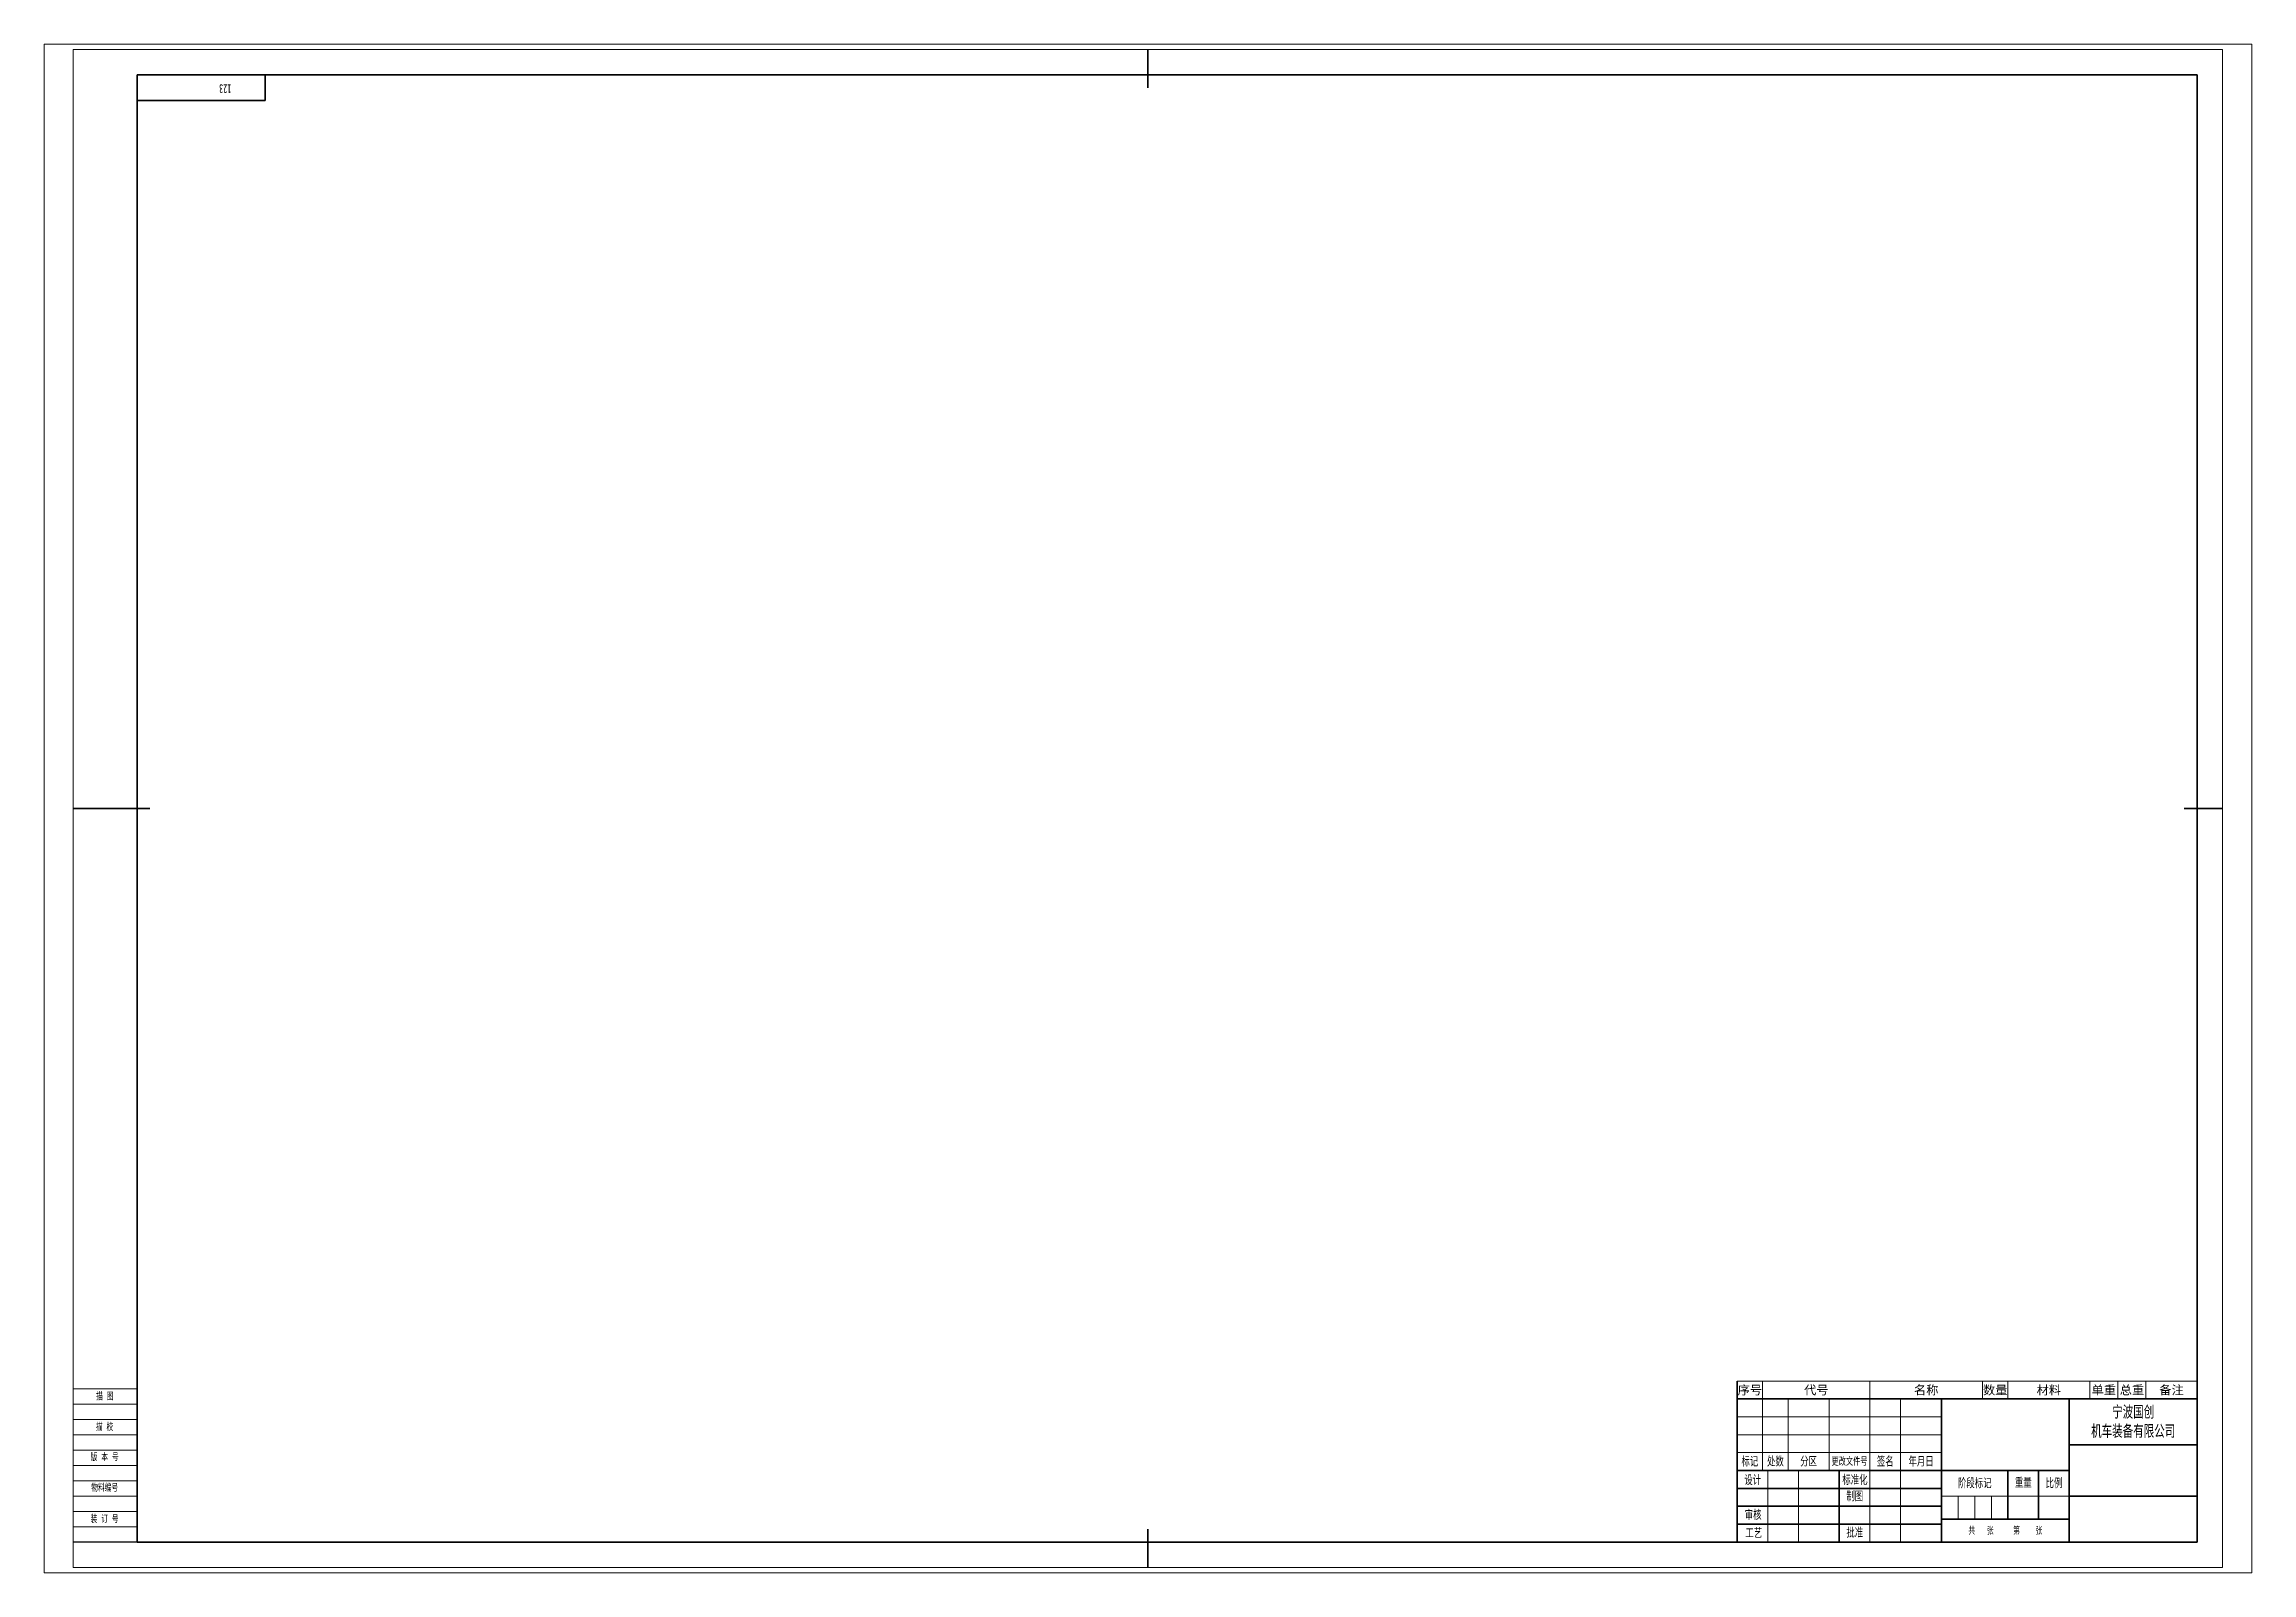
# Paper-space layout 'Layout1' of a CAD drawing. Extents: x 1.13 to 10.18, y 0.78 to 7.05.
# The model-space entities are those that its viewports show. They can reach past a viewport. Long polylines and large blocks are cut down to what shows.
import ezdxf
from ezdxf.enums import TextEntityAlignment as Align

# ---------------------------------------------------------------- set-up
doc = ezdxf.new("R2010")
doc.units = 0
doc.header["$MEASUREMENT"] = 0
doc.layers.get('0').update_dxf_attribs({"linetype": 'CONTINUOUS'})
for name, color, linetype, lineweight in [('02标注线', 3, 'CONTINUOUS', 18), ('03细实线', 4, 'CONTINUOUS', 15), ('尺寸线层', 3, 'CONTINUOUS', 18), ('粗实线层', 7, 'CONTINUOUS', 35), ('细实线', 4, 'CONTINUOUS', 13), ('细实线层', 7, 'CONTINUOUS', 18)]:
    doc.layers.add(name, color=color, linetype=linetype, lineweight=lineweight)
doc.layers.add('1', color=7, linetype='CONTINUOUS')
doc.styles.add('仿宋', font='simfang.ttf', dxfattribs={"width": 0.67, "height": 2.8})
doc.styles.add('宋体', font='')
doc.styles.add('标准', font='txt.shx', dxfattribs={"bigfont": 'gbcbig.shx'})
doc.styles.get('宋体').set_extended_font_data('宋体')

# ---------------------------------------------------------------- blocks, each defined once
blk = doc.blocks.new('*X6')
at = {"layer": '粗实线层'}
for p, q in [((50, 0), (50, -10)), ((50, -10), (0, -10))]:
    blk.add_line(p, q, dxfattribs=at)
at = {"layer": '尺寸线层', "style": '标准'}
blk.add_attdef('图纸编号', text='', height=5.19, rotation=180, dxfattribs=at).set_placement((25, -5), align=Align.MIDDLE_CENTER)
blk = doc.blocks.new('$CAXA_FRAME_13B17AC1$_6')
at = {"layer": '粗实线层'}
for p, q in [((0, 297), (0, 282)), ((410.5, 287), (-395.5, 287)), ((-395.5, 287), (-395.5, -287)), ((410.5, -287), (410.5, 287)), ((-420.5, 0), (-390.5, 0)), ((420.5, 0), (405.5, 0)), ((0, -297), (0, -282)), ((-395.5, -287), (410.5, -287))]:
    blk.add_line(p, q, dxfattribs=at)
at = {"layer": '细实线层'}
for p, q in [((420.5, 297), (-420.5, 297)), ((-420.5, 297), (-420.5, -297)), ((420.5, -297), (420.5, 297)), ((-420.5, -297), (420.5, -297))]:
    blk.add_line(p, q, dxfattribs=at)
blk = doc.blocks.new('SPCADTITLE')
at = {"layer": '粗实线层'}
for p, q in [((-180, 56), (-180, 0)), ((-180, 56), (0, 56)), ((-100, 56), (-100, 0)), ((-50, 56), (-50, 0)), ((0, 0), (0, 56)), ((0, 38), (-50, 38)), ((-50, 28), (-180, 28)), ((-140, 28), (-140, 0)), ((-74, 28), (-74, 9)), ((-62, 28), (-62, 9)), ((-100, 21), (-180, 21)), ((0, 18), (-50, 18)), ((-100, 14), (-180, 14)), ((-50, 9), (-100, 9)), ((-100, 7), (-180, 7)), ((0, 0), (-180, 0))]:
    blk.add_line(p, q, dxfattribs=at)
at = {"layer": '细实线层'}
for p, q in [((-170, 56), (-170, 28)), ((-160, 56), (-160, 28)), ((-144, 56), (-144, 28)), ((-128, 56), (-128, 0)), ((-116, 56), (-116, 0)), ((-100, 49), (-180, 49)), ((-100, 42), (-180, 42)), ((-100, 35), (-180, 35)), ((-831, 30), (-806, 30)), ((-168, 28), (-168, 0)), ((-156, 28), (-156, 0)), ((-831, 24), (-806, 24)), ((-831, 18), (-806, 18)), ((-50, 18), (-100, 18)), ((-93.5, 18), (-93.5, 9)), ((-87, 18), (-87, 9)), ((-80.5, 18), (-80.5, 9)), ((-831, 12), (-806, 12))]:
    blk.add_line(p, q, dxfattribs=at)
at = {"layer": '02标注线', "char_height": 3.5, "attachment_point": 5, "line_spacing_factor": 0.963108, "style": '仿宋'}
for s, insert, width in [('阶段标记', (-87, 23), 26), ('重量', (-68, 23.25), 12), ('比例', (-56, 23), 12)]:
    blk.add_mtext(s, dxfattribs=dict(at, insert=insert, width=width))
at = {"layer": '03细实线', "style": '仿宋'}
for tag, height, width, p in [('USR_DJ', 3.5, 0.699444, (-68, 13.5)), ('比例', 3.5, 0.699444, (-56, 13.5)), ('共几张', 2, 0.67, (-84.11, 4.69)), ('第几张', 2, 0.67, (-66.9, 4.71))]:
    blk.add_attdef(tag, text='', height=height, dxfattribs=dict(at, width=width)).set_placement(p, align=Align.MIDDLE_CENTER)
at = {"layer": '1'}
for tag, height, style, width, p, p2 in [('SHEJI', 6.36, '宋体', 0.506972, (-167.75, 21.36), (-156.22, 21.36)), ('BIAOZHUNHUA', 6.36, '宋体', 0.230442, (-127.75, 21.36), (-116.22, 21.36)), ('RIQI1', 2.8, '仿宋', 0.932592, (-153.13, 22.72), (-143.58, 22.72)), ('ZHITU', 6.36, '宋体', 0.506972, (-127.75, 14.36), (-116.22, 14.36)), ('RIQI4', 2.8, '仿宋', 0.932592, (-113.13, 22.72), (-103.58, 22.72)), ('RIQI5', 2.8, '仿宋', 0.932592, (-113.13, 15.72), (-103.58, 15.72)), ('SHENHE', 6.36, '宋体', 0.422477, (-167.75, 7.36), (-156.22, 7.36)), ('RIQI2', 2.8, '仿宋', 0.932592, (-153.13, 8.72), (-143.58, 8.72)), ('GONGYI', 6.36, '宋体', 0.422477, (-167.75, 0.36), (-156.22, 0.36)), ('RIQI3', 2.8, '仿宋', 0.932592, (-153.13, 1.72), (-143.58, 1.72)), ('PIZHUN', 6.36, '宋体', 0.422477, (-127.75, 0.36), (-116.22, 0.36)), ('RIQI6', 2.8, '仿宋', 0.932592, (-113.13, 1.72), (-103.58, 1.72))]:
    blk.add_attdef(tag, text='', height=height, dxfattribs=dict(at, style=style, width=width)).set_placement(p, p2, align=Align.FIT)
at = {"layer": '1', "style": '标准', "width": 0.667, "flags": 1}
blk.add_attdef('ITEMKINDID', text='', height=2.5, dxfattribs=at).set_placement((-108.09, 10.09), align=Align.MIDDLE_CENTER)
at = {"layer": '尺寸线层', "attachment_point": 5, "line_spacing_factor": 0.963108, "style": '仿宋'}
for s, insert, char_height, width in [('标记', (-175, 31.5), 3.5, 16), ('设计', (-173.87, 24.21), 3.5, 16), ('处数', (-165, 31.5), 3.5, 16), ('分区', (-152, 31.5), 3.5, 16), ('更改文件号', (-136, 31.5), 3, 16), ('标准化', (-133.87, 24.28), 3.5, 16), ('签名', (-122, 31.5), 3.5, 16), ('年月日', (-108, 31.5), 3.5, 16), ('物料编号', (-818.74, 21.24), 2.8, 39.9562), ('制图', (-133.95, 17.92), 3.5, 16), ('审核', (-173.72, 10.6), 3.5, 16), ('工艺', (-173.5, 3.57), 3.5, 16), ('批准', (-133.95, 3.65), 3.5, 16), ('共   张     第    张', (-75.02, 4.44), 2.8, 46.2253)]:
    blk.add_mtext(s, dxfattribs=dict(at, insert=insert, char_height=char_height, width=width))
at = {"layer": '细实线', "insert": (-25, 47), "char_height": 4.5, "width": 50, "attachment_point": 5, "style": '仿宋'}
blk.add_mtext('{\\C3;宁波国创\\P机车装备有限公司}', dxfattribs=at)
at = {"layer": '细实线', "style": '仿宋', "width": 0.67}
for tag, p in [('MATERIAL', (-75, 42)), ('ITEMNAME', (-25, 28)), ('DRAWID', (-25, 9))]:
    blk.add_attdef(tag, text='', height=4.2, dxfattribs=at).set_placement(p, align=Align.MIDDLE_CENTER)
at = {"layer": '细实线', "ltscale": 0.5, "style": '宋体', "width": 0.455714}
blk.add_attdef('REVLABEL', text='', height=2.5, dxfattribs=at).set_placement((-821.57, 25.83), (-815.05, 25.83), align=Align.FIT)
at = {"layer": '细实线', "ltscale": 0.5, "style": '仿宋', "width": 0.67}
blk.add_attdef('ITEMCODE', text='', height=2.8, dxfattribs=at).set_placement((-818.7, 14.98), align=Align.MIDDLE_CENTER)
blk = doc.blocks.new('SPCADBOM')
for q in [(-180, 0), (0, 7)]:
    blk.add_line((0, 0), q)
at = {"layer": '03细实线', "color": 0}
blk.add_line((0, 7), (-180, 7), dxfattribs=at)
at = {"layer": '03细实线'}
for p, q in [((-170, 7), (-170, 0)), ((-128, 7), (-128, 0)), ((-84, 7), (-84, 0)), ((-74, 7), (-74, 0)), ((-42, 7), (-42, 0)), ((-31, 7), (-31, 0)), ((-20, 7), (-20, 0))]:
    blk.add_line(p, q, dxfattribs=at)
at = {"layer": '粗实线层'}
blk.add_line((-180, 0), (-180, 7), dxfattribs=at)
at = {"layer": '细实线', "style": '仿宋'}
for tag, p in [('PI_INCEALSEQ', (-175, 3.5)), ('DRAWID', (-149, 3.5)), ('ITEMNAME', (-106, 3.5)), ('QTY', (-79, 3.5)), ('MATERIAL', (-58, 3.5)), ('USR_DJ', (-36.5, 3.5)), ('USR_ZJ', (-25.5, 3.5)), ('NOTE', (-10, 3.5))]:
    blk.add_attdef(tag, text='', height=3.5, dxfattribs=at).set_placement(p, align=Align.MIDDLE_CENTER)
at = {"layer": '细实线', "style": '仿宋', "flags": 1}
blk.add_attdef('ITEMCODE', text='', height=3.5, dxfattribs=at).set_placement((7.67, 3.51), align=Align.MIDDLE_CENTER)

msp = doc.modelspace()

# ---------------------------------------------------------------- linework, layer by layer
msp.add_line((-806, -56), (-831, -56))
at = {"layer": '细实线层'}
for p, q in [((-831, 4), (-806, 4)), ((-831, -2), (-806, -2)), ((-831, -8), (-806, -8)), ((-831, -14), (-806, -14)), ((-831, -20), (-806, -20)), ((-831, -50), (-806, -50))]:
    msp.add_line(p, q, dxfattribs=at)

# ---------------------------------------------------------------- block references
msp.add_blockref('SPCADTITLE', (0, -56))
msp.add_blockref('SPCADBOM', (0, 0)).add_auto_attribs({'DRAWID': '代号', 'NOTE': '备注', 'USR_ZJ': '总重', 'USR_DJ': '单重', 'MATERIAL': '材料', 'QTY': '数量', 'ITEMNAME': '名称', 'PI_INCEALSEQ': '序号'})
at = {"layer": '粗实线层'}
for name, p in [('$CAXA_FRAME_13B17AC1$_6', (-410.5, 231)), ('*X6', (-806, 518))]:
    msp.add_blockref(name, p, dxfattribs=at)

# ---------------------------------------------------------------- texts
at = {"insert": (-769.17, 510.81), "char_height": 3.5, "attachment_point": 1, "rotation": 180, "style": '仿宋'}
msp.add_mtext_dynamic_manual_height_columns('123', width=34.3712, gutter_width=14, heights=[0], dxfattribs=at)
at = {"layer": '尺寸线层', "style": '仿宋', "width": 0.67}
for s, p in [('描 图', (-822.1, -0.23)), ('描 校', (-822.17, -12.21)), ('装 订 号', (-824.23, -48.23))]:
    msp.add_text(s, height=2.8, dxfattribs=at).set_placement(p)
at = {"layer": '尺寸线层', "insert": (-818.74, -22.76), "char_height": 2.8, "width": 39.9562, "attachment_point": 5, "line_spacing_factor": 0.963108, "style": '仿宋'}
msp.add_mtext('版 本 号', dxfattribs=at)

psp = doc.layouts.get("Layout1")

# ---------------------------------------------------------------- viewports
at = {"layer": '0'}
psp.add_viewport(center=(5.6554, 3.9154), size=(9.0487, 6.264667), view_center_point=(-410.5, 231), view_height=598.059226, dxfattribs=at)

doc.saveas('drawing.dxf')
